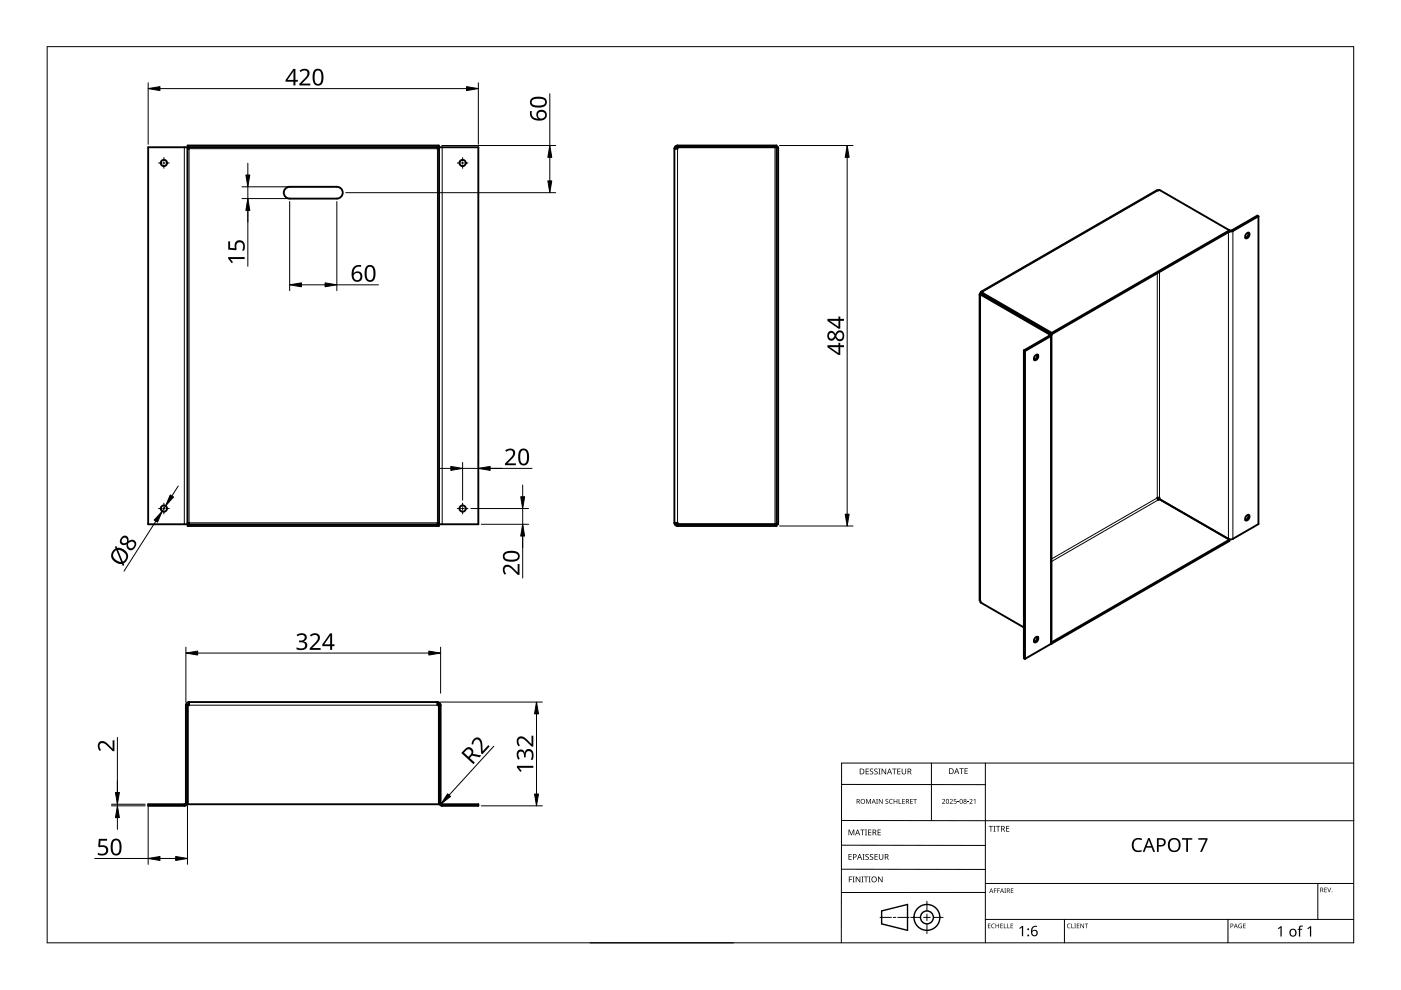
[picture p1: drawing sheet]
<svg xmlns="http://www.w3.org/2000/svg" width="297mm" height="210mm" viewBox="0 0 297 210" stroke-linecap="round" stroke-linejoin="round" font-family="sans-serif">
<g fill="none" stroke="#000" stroke-width=".4">
<path d="M31.4 31.2h8.3v80h-8.3zM40.1 31.2v.3h-.4M60.7 39.8l.7-.2h10a1.25 1.25 0 0 1 1.3 1.3 1.25 1.25 0 0 1-1.3 1.2h-10a1.25 1.25 0 0 1-1.2-.9 1.25 1.25 0 0 1 .5-1.4zM92.8 31.2v.3h.3M93 31.2h-53.2v-.3h53.2v80.6h-53.2v-.3h53.2M93.1 31.2h8.3v80h-8.3M143 31.5v79.4M143.7 30.9a.67 .67 0 0 0-.7 .6M143.7 31.2h21.3v80h-21.3M143.7 30.9h21v80.6h-21M143.7 30.9v.6h-.7M164.7 31.2h-21l-.4 .3"/>
<path d="M260.7 48.8l-14.9-8.5h-.5l-37.3 21.6M260.7 48.8v.3M260.7 48.8l-37.7 21.8M260.7 49.1l-37.7 21.8M264.3 49.5l.5-.1a.77 .77 0 0 1-.7 1.1 .74 .74 0 0 1 .2-1zM264.7 49.3l-.1 .7-.6 .4M266.8 45.9v65.2l-5.4 3.2h-.8l-14.8-8.5v-.2h-.4l.2 .4 .2-.1 14.9 8.5M266.8 45.9l-.2-.2-5.4 3.1h-.5M266.8 45.9l-5.4 3.1-.7 .1M207.7 62.4v64.8l.2 .5 9.2 5.3M207.9 62.2l15 8.7-.2 .4-5.4 3.1M207.9 62.5l14.7 8.5-.1 .2-5.4 3.1"/>
<path d="M207.9 62.2l-.2 .2 .2 .3v-.2M208.1 62.3l-.1 .1M208.1 62.3l-.2 .2M208.1 62.2v.1M208.1 62l.3-.1h-.4l-.1 .3M208.1 62v.3M208.1 62.3l14.9 8.6M208.1 62l14.9 8.6M217.1 74.3v65.3l.2 .1M217.1 74.3l.2 .1M217.3 74.4v65.3M219.6 75.3l.4-.1a.77 .77 0 0 1-.7 1.2 .74 .74 0 0 1 .3-1.1z"/>
<path d="M219.9 75.2l-.1 .6-.6 .5M222.9 71v65.3l-.2 .3-5.4 3.1M223 70.6v.3M39.7 110.9h.4v.3M93.1 110.9h-.3v.3M143 110.9a.67 .67 0 0 0 .7 .6M143 110.9h.7v.6M143.3 110.9l.4 .3h21M260.7 114.4v.3l-37.7 21.7M260.7 114.4l-37.7 21.8M264.3 109.3l.5-.1a.77 .77 0 0 1-.7 1.1 .74 .74 0 0 1 .2-1zM264.7 109.2l-.1 .6-.6 .4"/>
<path d="M219.6 135.2l.4-.2a.77 .77 0 0 1-.7 1.2 .74 .74 0 0 1 .3-1zM219.9 135l-.1 .7-.6 .4M222.9 136.4h.1M222.9 136.1l.1 .1M223 136.2v.2M40.1 148.9a.67 .67 0 0 0-.7 .6M40.1 149.2l-.4 .3v20.7a.67 .67 0 0 1-.6 .7h-7.7v-.4h7.7l.3-.1v-20.9M40.1 148.9v.6h-.7M40.1 148.9h52.7M92.8 149.2l.3 .3-.1 21h-53.2v-21M92.8 148.9a.67 .67 0 0 1 .6 .6M92.8 148.9v.6h.6"/>
<path d="M93.4 149.5l.1 20.9 .3 .1h7.6v.4h-7.6a.67 .67 0 0 1-.7-.7"/>
<circle cx="34.7" cy="34.6" r=".67"/>
<circle cx="98.1" cy="34.6" r=".67"/>
<circle cx="34.7" cy="107.8" r=".67"/>
<circle cx="98.1" cy="107.8" r=".67"/>
</g>
<g fill="none" stroke="#000" stroke-width=".21">
<path d="M39.1 31.2v80M40.1 31.5h52.7v79.4h-52.7zM93.8 31.2v80M143.7 31.5v79.4M164.3 31.2v80M245.4 57.9v47.7l-22.5 12.9M245.6 40.4l-37.2 21.5M245.8 57.7v47.9M260.5 49.2v65.1M260.7 48.8v.1M261.2 48.8l.2 .2v65.3M207.9 62.7v64.8"/>
<path d="M208.1 62.3h.1M222.7 70.8l-.2 .1v.3l.2 .1v65.3M245.6 106l-22.7 13.1M40.1 149.5h52.7M39.1 170.5v.4M39.4 170.2h.3M93.1 170.2h.3M93.8 170.5v.4"/>
</g>
<path d="M10 9.9h277v190h-277z" fill="none" stroke="#000" stroke-width=".21"/>
<g fill="none" stroke="#000" stroke-width=".21">
<path d="M178.4 179.2l30.5 .1M178.4 166.3l30.5 .1M178.5 174h108.6M197.5 161.8v12.2M208.9 161.8v38.1M287 161.8h-108.6v38.1M125.1 199.9h30.5M178.4 184.3h30.5M186.6 194.5h2.4M189.4 194.5h.5M190.4 194.5h2.4M193.1 194.5h2.1"/>
<path d="M195.8 194.5h1.4M196.5 191.1v2M196.5 193.8v1.4M196.5 195.9v2M197.9 194.5h2.1M208.9 189.2h-30.5M208.9 187.3h78.1M208.9 194.9h78.1M225.7 194.9v5M260.4 194.9v5M279.4 187.3v7.6"/>
</g>
<g fill="none" stroke="#000" stroke-width=".3">
<path d="M186.9 193.1l5.5-1.3v5.5l-5.5-1.4z"/>
<circle cx="196.5" cy="194.5" r="1.37"/>
<circle cx="196.5" cy="194.5" r="2.74"/>
</g>
<g fill="#000">
<path d="M179.9 175.9h.2l.4 1 .4-1h.2v1.2h-.1v-1.1l-.4 1.1h-.2l-.4-1.1 .1 1.1h-.2zM182.4 175.9h.9v.1h-.4v1.1h-.1v-1.1h-.4zM183.4 175.9h.4l-.1 .1v1l.1 .1h-.4l.1-.1v-1zM183.6 169.4h.2l.3 .8 .4-.8h.2v1h-.2v-.9l-.4 .9-.4-.9 .1 .9h-.2zM183.5 163h.7v.1h-.5v.4h.5v.1h-.5v.4h.5v.2h-.7zM184.1 175.9h.6v.1h-.5v.4h.5v.1h-.5v.5h.5v.1h-.6zM184.5 163.1l.4-.2 .2 .1v.1a.25 .25 0 0 0-.4-.1 .25 .25 0 0 0 0 .4 .4 .4 0 0 1 .5 .3 .4 .4 0 0 1-.3 .5 .4 .4 0 0 1-.5-.2h.1a.27 .27 0 0 0 .4 .1 .27 .27 0 0 0-.1-.4l-.3-.3zM185.4 163.1l.4-.2 .3 .1-.1 .1a.25 .25 0 0 0-.4-.1 .25 .25 0 0 0 0 .4 .4 .4 0 0 1 .5 .3 .4 .4 0 0 1-.3 .5 .4 .4 0 0 1-.5-.2h.1a.27 .27 0 0 0 .4 .1 .27 .27 0 0 0 0-.4l-.4-.3zM185.8 169.4h.3l-.1 .1v.8l.1 .1h-.3l.1-.1zM186.2 163h.5l-.2 .1v1l.2 .1h-.5l.2-.1v-1zM186.1 175.9h.6v.1h-.5v.4h.5v.1h-.5v.5h.5v.1h-.6zM186.3 169.4h.2l.5 .8v-.8h.1v1h-.1l-.6-.8v.8h-.1z"/>
<path d="M186.9 163h.2l.6 1v-1h.2v1.2h-.2l-.6-1v1h-.2zM187.8 169.5l.3-.1h.2v.2a.25 .25 0 0 0-.3-.1 .25 .25 0 0 0-.1 .3 .25 .25 0 0 0 .3 .1 .32 .32 0 0 1 0 .5 .32 .32 0 0 1-.5-.1 .25 .25 0 0 0 .4 .1 .25 .25 0 0 0 0-.4l-.3-.2zM188.6 169.5l.4-.1h.3l-.1 .2a.41 .41 0 0 0-.6 .3 .41 .41 0 0 0 .6 .4 .48 .48 0 0 1-.6-.1 .48 .48 0 0 1 0-.7zM189.1 163h1v.1h-.4v1.1h-.2v-1.1h-.4zM189.5 169.4h.1v.4h.5v-.4h.1v1h-.1v-.5h-.5v.5h-.1zM190.5 169.4h.2v.9h.4v.1h-.6zM190.2 163h.7v.1h-.5v.4h.5v.1h-.5v.4h.5v.2h-.7zM191.3 169.4h.5v.1h-.4v.3h.4v.1h-.4v.4h.4v.1h-.5zM191.2 163h.1v.8a.32 .32 0 0 0 .3 .3 .32 .32 0 0 0 .4-.4v-.7h.1v.7a.47 .47 0 0 1-.5 .5 .47 .47 0 0 1-.4-.5zM193 169.4h.5v.1h-.4v.3h.4v.1h-.4v.4h.4v.1h-.5zM193.6 169.4h.8v.1h-.3v.9h-.2v-.9h-.3zM199.7 169.5a.37 .37 0 0 1 .6 0 .37 .37 0 0 1-.2 .6l-.2 .2h.5v.1h-.7l.3-.4a.27 .27 0 0 0 .3-.3 .27 .27 0 0 0-.5-.1z"/>
<path d="M201.4 169.5a.37 .37 0 0 1 .6 0 .37 .37 0 0 1-.3 .6l-.2 .2h.5v.1h-.6l.2-.4a.27 .27 0 0 0 .3-.3 .27 .27 0 0 0-.4-.1zM202.3 169.4h.5v.1h-.4l-.1 .3a.34 .34 0 0 1 .5 .2 .34 .34 0 0 1-.2 .4 .34 .34 0 0 1-.4-.1 .29 .29 0 0 0 .4 0 .29 .29 0 0 0 0-.4 .29 .29 0 0 0-.4 0zM203 170l.3 .1zM203.4 162.9h.9v.1h-.4v1.1h-.1v-1.1h-.4zM205.1 170l.3 .1zM204.5 162.9h.7v.1h-.5v.4h.4v.1h-.4v.5h.5v.1h-.7zM205.5 169.5a.37 .37 0 0 1 .6 0 .37 .37 0 0 1-.2 .6l-.2 .2h.5v.1h-.7l.3-.4a.27 .27 0 0 0 .3-.3 .27 .27 0 0 0-.4-.1zM206.4 169.6l.4-.2v1h-.1v-.9zM209.6 175.1h.9v.2h-.3v1h-.2v-1h-.4zM210.6 175.1h.5l-.2 .1v1l.2 .1h-.5l.2-.1v-1zM211.2 175.1h.9v.2h-.4v1h-.2v-1h-.3zM213.3 175.1h.7v.2h-.5v.3h.5v.2h-.5v.4h.5v.1h-.7z"/>
<path d="M240.3 178.1a1.63 1.63 0 0 1 1.9-.3l-.2 .4a1.14 1.14 0 0 0-1.4 .1 1.14 1.14 0 0 0-.2 1.4 1.11 1.11 0 0 0 1.6 .5v.3a1.52 1.52 0 0 1-1.9-.5 1.52 1.52 0 0 1 .2-1.9zM180 185.8h.7v.2h-.6v.4h.5v.1h-.5v.6h-.1zM179.9 181.1h.7v.1h-.5v.4h.4v.1h-.4v.5h.5v.1h-.7zM180.8 185.8h.4l-.1 .2v.9l.1 .2h-.4l.1-.2v-.9zM181.4 185.8h.2l.7 1.1v-1.1h.1v1.3h-.2l-.6-1v1h-.2zM182.6 185.8h.5l-.2 .2v.9l.2 .2h-.5l.2-.2v-.9zM182.9 181.1h.4l-.1 .1v1l.1 .1h-.4l.1-.1v-1zM183.2 185.8h.9v.2h-.4v1.1h-.2v-1.1h-.3zM183.5 181.2l.5-.1h.2v.2a.25 .25 0 0 0-.4-.1 .25 .25 0 0 0 0 .4 .4 .4 0 0 1 .4 .3 .4 .4 0 0 1-.2 .4 .4 .4 0 0 1-.5-.2 .27 .27 0 0 0 .5 .1 .27 .27 0 0 0-.1-.4l-.4-.3zM184.2 185.8h.4l-.1 .2v.9l.1 .2h-.4l.1-.2v-.9zM184.5 181.2l.4-.1h.2v.2a.25 .25 0 0 0-.4-.1 .25 .25 0 0 0 0 .4 .4 .4 0 0 1 .5 .3 .4 .4 0 0 1-.3 .4 .4 .4 0 0 1-.5-.2h.1a.27 .27 0 0 0 .4 .1 .27 .27 0 0 0-.1-.4l-.3-.3zM185.4 181.1h.7v.1h-.5v.4h.5v.1h-.5v.5h.5v.1h-.7z"/>
<path d="M186.2 185.8h.1l.7 1.1v-1.1h.1v1.3h-.2l-.6-1v1h-.1zM186.3 181.1h.2v.8a.32 .32 0 0 0 .3 .3 .32 .32 0 0 0 .3-.3v-.8h.2v.8a.47 .47 0 0 1-.5 .4 .47 .47 0 0 1-.5-.4zM209.5 195.8h.5l-.4 .1v.3h.4l-.4 .1v.4l.4 .1h-.5zM210.3 196l.3-.2 .3 .1v.1a.39 .39 0 0 0-.6 .3 .39 .39 0 0 0 .6 .4 .46 .46 0 0 1-.7-.1 .46 .46 0 0 1 .1-.6zM210.7 188.4h.6l-.4 .1v.3h.4l-.4 .1v.4h-.2zM211.4 188.4h.6l-.4 .1v.3h.4l-.4 .1v.4h-.2zM211.1 195.8h.1v.4h.5v-.4h.1v1h-.1v-.5h-.5v.5h-.1zM212.1 195.8h.5l-.4 .1v.3h.4l-.4 .1v.4l.4 .1h-.5zM212.8 195.8h.2v.9l.4 .1h-.6zM212.9 188.4h.4l-.1 .1 .1 .8h-.4l.2-.1zM213.6 195.8h.1v.9l.4 .1h-.5zM214.3 195.8h.5l-.4 .1v.3h.4l-.4 .1v.4l.4 .1h-.5z"/>
<path d="M214.3 188.4h.6l-.5 .1v.3h.4l-.4 .1v.3l.5 .1h-.6zM216.1 196.8l.6-.5h.2v2.2h-.2v-1.9l-.4 .4zM226.3 196l.4-.2 .3 .1-.1 .1a.39 .39 0 0 0-.6 .3 .39 .39 0 0 0 .6 .4 .46 .46 0 0 1-.6-.1 .46 .46 0 0 1 0-.6zM227.1 195.8h.2v.9l.4 .1h-.6zM227.8 195.8h.3l-.1 .1 .1 .9h-.3l.1-.1zM228.3 195.8h.5l-.4 .1v.3h.4l-.4 .1v.4l.4 .1h-.5zM229.1 195.8h.1l.5 .8v-.8h.1v1h-.1l-.5-.8v.8h-.1zM230 195.8h.7l-.3 .1v.9h-.1v-.9zM250.6 177.7h2.2v.3h-.9v2.6h-.4v-2.6h-.9zM254.1 177.7h1.9l-1.2 2.9h-.4l1.2-2.6h-1.5zM262.7 196l.6-.1-.1 .1a.4 .4 0 0 0-.5 .3 .4 .4 0 0 0 .5 .4v-.3l-.2-.1h.3v.5a.53 .53 0 0 1-.7-.1 .53 .53 0 0 1 .1-.7zM263.6 195.8h.5l-.4 .1v.3h.4l-.4 .1v.4l.4 .1h-.5z"/>
<path d="M270.9 196.8l.6-.4h.2v2.2h-.2v-1.9l-.4 .3zM275.5 196.4l.7-.1v.2h-.4l-.1 .2v.2h.4v.2h-.4v1.5h-.3v-1.5h-.3l.3-.2zM277.2 196.8l.6-.4h.2v2.2h-.3v-1.9l-.4 .3zM280.8 188.2h.5l-.4 .1v.3h.4l-.4 .1v.4l.4 .1h-.5zM281.4 188.2h.1l.3 .8 .3-.8h.1l-.3 1h-.1z"/>
<path d="M181.6 169.4h.3a.29 .29 0 0 1 .4 .2 .29 .29 0 0 1-.2 .4l.3 .4h-.2l-.2-.4h-.2v.4h-.2zM181.8 169.5v.4h.1a.2 .2 0 0 0 .2-.2 .2 .2 0 0 0-.2-.2z"/>
<path d="M181.8 175.9h.1l.5 1.2h-.2l-.1-.4h-.5l-.2 .4h-.1zM181.8 176l-.2 .6h.4z"/>
<path d="M182.3 163h.4a.61 .61 0 0 1 .6 .6 .61 .61 0 0 1-.7 .6h-.3zM182.4 163.1v.9h.2a.48 .48 0 0 0 .5-.4 .48 .48 0 0 0-.5-.5z"/>
<path d="M182.4 169.9a.51 .51 0 0 1 1 0 .51 .51 0 0 1-1 0zM182.6 169.9a.4 .4 0 0 0 .8 0 .4 .4 0 0 0-.8 0z"/>
<path d="M185 175.9h.3a.35 .35 0 0 1 .5 .2 .35 .35 0 0 1-.3 .5l.4 .5h-.2l-.3-.5h-.2v.5h-.2zM185.2 176v.5h.1a.23 .23 0 0 0 .3-.3 .23 .23 0 0 0-.3-.2z"/>
<path d="M185.2 169.4l.5 1-.3-.3h-.4l-.2 .3zM185.2 169.5l-.1 .5h.3z"/>
<path d="M188.5 163h.2l.4 1.2h-.1l-.2-.4h-.5l-.1 .4h-.2zM188.6 163.1l-.2 .6h.4z"/>
<path d="M192.1 169.4h.3a.29 .29 0 0 1 .3 .2 .29 .29 0 0 1-.2 .4l.3 .4h-.1l-.3-.4h-.2v.4h-.1zM192.2 169.5v.4h.2a.2 .2 0 0 0 .2-.2 .2 .2 0 0 0-.3-.2z"/>
<path d="M192.4 163h.4a.35 .35 0 0 1 .4 .2 .35 .35 0 0 1-.2 .4l.3 .6h-.2l-.3-.5h-.2v.5h-.2zM192.6 163.1v.4h.2a.23 .23 0 0 0 .3-.2 .23 .23 0 0 0-.3-.2z"/>
<path d="M200.7 169.5l.3-.1 .2 .2v.5l-.2 .3h-.3l-.1-.2zM200.7 169.6v.1a.37 .37 0 0 0-.1 .4 .37 .37 0 0 0 .4 .2 .4 .4 0 0 0 .2-.5 .4 .4 0 0 0-.5-.2z"/>
<path d="M201.2 162.9h.4a.61 .61 0 0 1 .6 .6 .61 .61 0 0 1-.6 .6h-.4zM201.4 163v1h.1a.48 .48 0 0 0 .5-.5 .48 .48 0 0 0-.4-.5z"/>
<path d="M202.8 162.9h.1l.5 1.2h-.2l-.1-.4h-.5l-.1 .4h-.2zM202.8 163l-.1 .6h.3z"/>
<path d="M203.6 169.5l.3-.1 .2 .2v.5l-.2 .3h-.3l-.1-.2zM203.7 169.6l-.1 .1a.37 .37 0 0 0-.1 .4 .37 .37 0 0 0 .4 .2 .4 .4 0 0 0 .2-.5 .4 .4 0 0 0-.4-.2z"/>
<path d="M204.3 169.5a.29 .29 0 0 1 .5-.1 .29 .29 0 0 1-.1 .5 .29 .29 0 0 1 .1 .4 .29 .29 0 0 1-.4 0 .29 .29 0 0 1 .1-.4zM204.4 170.2a.2 .2 0 0 0 .4 0 .2 .2 0 0 0-.4 0zM204.4 169.7a.2 .2 0 0 0 .4 0 .2 .2 0 0 0-.4 0z"/>
<path d="M212.3 175.1h.3a.35 .35 0 0 1 .4 .3 .35 .35 0 0 1-.2 .4l.3 .5h-.2l-.3-.5h-.2v.5h-.1zM212.4 175.2v.5h.2a.23 .23 0 0 0 .3-.2 .23 .23 0 0 0-.3-.3z"/>
<path d="M245.3 177.7h.8a.92 .92 0 0 1 1.1 .9 .92 .92 0 0 1-1.2 .9h-.3v1.1h-.4zM245.7 178v1.2a.73 .73 0 0 0 .8-.1 .73 .73 0 0 0 .2-.8l-.3-.2z"/>
<path d="M248 178.1a1.44 1.44 0 0 1 1.8-.2 1.44 1.44 0 0 1 .4 1.9 1.39 1.39 0 0 1-1.8 .8 1.39 1.39 0 0 1-.7-1.9zM248.3 178.2a1.23 1.23 0 0 0 .5 2.1 1.23 1.23 0 0 0 1.1-.9 1.23 1.23 0 0 0-.5-1.3l-.7-.1z"/>
<path d="M180.8 181.1h.4a.41 .41 0 0 1 .4 .5 .41 .41 0 0 1-.6 .2v.5h-.2zM181 181.2v.5a.29 .29 0 0 0 .5-.3 .29 .29 0 0 0-.5-.2z"/>
<path d="M182.2 181.1h.1l.5 1.2h-.2l-.1-.4h-.5l-.1 .4h-.2zM182.3 181.2l-.2 .6h.3z"/>
<path d="M184.7 186.5a.61 .61 0 0 1 1.2 0 .61 .61 0 0 1-1.2 0zM184.9 186.5a.45 .45 0 0 0 .9 0 .45 .45 0 0 0-.9 0z"/>
<path d="M187.6 181.1h.3a.35 .35 0 0 1 .5 .2 .35 .35 0 0 1-.3 .4l.4 .6h-.2l-.3-.5h-.3v.5h-.1zM187.7 181.2v.5h.2a.23 .23 0 0 0 .3-.3 .23 .23 0 0 0-.3-.2z"/>
<path d="M210.1 188.4l.5 .9-.2-.3h-.4l-.3 .3zM210.2 188.5l-.2 .4h.3z"/>
<path d="M212.4 188.4l.5 .9-.3-.3h-.3l-.3 .3zM212.4 188.5l-.1 .4h.3z"/>
<path d="M213.5 188.4h.2a.28 .28 0 0 1 .4 .2 .28 .28 0 0 1-.2 .3l.3 .4-.4-.4h-.2v.4h-.1zM213.6 188.5v.3h.1a.19 .19 0 0 0 .3-.2 .19 .19 0 0 0-.3-.1z"/>
<path d="M218.9 196.5l.3-.2a.38 .38 0 0 1 .7 .2 .74 .74 0 0 0-1 .9 .7 .7 0 0 1 1 .2 .7 .7 0 0 1-.4 1 .7 .7 0 0 1-.9-.6v-.9zM218.8 197.8a.5 .5 0 0 0 1 0 .5 .5 0 0 0-1 0z"/>
<path d="M243.4 177.7h.4l1.1 2.9h-.4l-.3-.9h-1.2l-.3 .9h-.4zM243.6 178.1l-.5 1.3h1z"/>
<path d="M260.9 195.8h.2a.32 .32 0 0 1 .4 .4 .32 .32 0 0 1-.5 .2v.4h-.1zM261 195.9v.4a.24 .24 0 0 0 .4-.2 .24 .24 0 0 0-.4-.2z"/>
<path d="M262 195.8l.4 1-.2-.3h-.4l-.2 .3zM262 196l-.1 .4h.3z"/>
<path d="M273.6 197.1a.82 .82 0 0 1 1.2 .1 .82 .82 0 0 1-.2 1.2 .82 .82 0 0 1-1.2-.4zM273.8 197.2a.6 .6 0 0 0-.1 .8 .6 .6 0 0 0 .8 .2l.1-.3a.53 .53 0 0 0-.1-.6 .53 .53 0 0 0-.7-.1z"/>
<path d="M279.9 188.2h.3a.28 .28 0 0 1 .3 .2 .28 .28 0 0 1-.1 .3l.2 .5-.3-.4h-.2v.4h-.2zM280.1 188.3v.4h.1a.19 .19 0 0 0 .2-.2 .19 .19 0 0 0-.2-.2z"/>
<circle cx="218" cy="198.3" r=".2"/>
<circle cx="218" cy="197" r=".2"/>
<circle cx="282.4" cy="189.1" r=".09"/>
</g>
<g fill="none" stroke="#000" stroke-width=".21">
<path d="M33.6 34.6h.7M34.5 34.6h.5M34.7 33.4v.7M34.7 34.3v.5M34.7 35v.7M35.2 34.6h.7M97 34.6h.6M97.9 34.6h.4M98.1 33.4v.7M98.1 34.3v.5M98.1 35v.7M98.6 34.6h.6"/>
<path d="M33.6 107.8h.7M34.5 107.8h.5M34.7 106.7v.7M34.7 107.6v.5M34.7 108.3v.7M35.2 107.8h.7M97 107.8h.6M97.9 107.8h.4M98.1 106.7v.7M98.1 107.6v.5M98.1 108.3v.7M98.6 107.8h.6"/>
</g>
<g fill="none" stroke="#000" stroke-width=".21">
<path d="M31.4 17.5v13.1M33.9 18.8h65M101.4 17.5v13.1M116.6 19.9v11M51.3 39.6h19.5M52.5 34.6v2.5M52.5 39.6v16.9M93.7 30.9h24.1M116.6 33.4v5M165.3 30.9h15.6M179.6 33.4v75.6M51.3 42.1h19.5"/>
<path d="M61.4 42.7v18.9M71.4 42.7v18.9M73.3 40.9h44.5M63.9 60.4h5M71.4 60.4h8.8M93.1 99.3h2.5M98.1 98.1v8M98.1 99.3h14.7M101.4 98.1v.6M33 110.5l-6.7 10.6M35.1 107.3l-.7 1.1M37.8 103l-1.4 2.2"/>
<path d="M99.8 107.8h12.3M102 111.2h10.1M110.8 102.8v2.5M110.8 107.8v14.7M165.3 111.5h15.6M39.4 137.2v11.7M41.9 138.5h49M93.4 137.2v9.8M24.9 156.4v14.5M93.4 148.9h21.6M104.7 158.2l-11.2 12.2M113.8 151.4v17"/>
<path d="M23.6 170.9h7.2M23.6 170.5h7.2M24.9 173.4v2.5M31.4 171.1v12.2M39.7 170.8v12.5M102 170.9h13M20.1 182h11.3M33.9 182h3.3"/>
</g>
<g fill="#000" stroke="#000" stroke-width=".21">
<path d="M31.4 18.8l2.5-.4v.8zM98.9 18.4l2.5 .4-2.5 .4zM52.1 37.1h.9l-.5 2.5zM116.6 30.9l.4 2.5h-.8zM116.2 38.4h.8l-.4 2.5zM179.6 30.9l.4 2.5h-.8zM52.5 42.1l.5 2.5h-.9zM68.9 60l2.5 .4-2.5 .4zM61.4 60.4l2.5-.4v.8zM95.6 98.9l2.5 .4-2.5 .4zM101.4 99.3l2.5-.4v.8zM34.4 108.4l-1 2.3-.7-.4z"/>
<path d="M36.1 104.9l.7 .5-1.7 1.9zM110.8 111.2l.4 2.5h-.8zM110.4 105.3h.8l-.4 2.5zM179.2 109h.8l-.4 2.5zM39.4 138.5l2.5-.5v.9zM90.9 138l2.5 .5-2.5 .4zM113.8 148.9l.4 2.5h-.9zM24.9 170.9l.4 2.5h-.8zM24.5 168h.8l-.4 2.5zM94.9 168.3l.6 .6-2 1.5zM113.3 168.4h.9l-.4 2.5zM31.4 182l2.5-.4v.8z"/>
<path d="M37.2 181.6l2.5 .4-2.5 .4z"/>
</g>
<g fill="#000">
<path d="M63.5 15a1.16 1.16 0 0 1 1.3-.4 1.16 1.16 0 0 1 .8 1.1l-.3 .7-1.3 1.3h1.8v.4h-2.3v-.3l1.1-1.2a.98 .98 0 0 0 .2-1.6h-.4l-.7 .3zM48.4 51.2h.4v1.4h1a1.17 1.17 0 0 1 .9-1.7 1.17 1.17 0 0 1 1.2 1.6l-.2 .6h-.4a1.03 1.03 0 0 0-.5-1.7 .93 .93 0 0 0-.6 1.4l-.2 .3-1.6-.2zM48.4 54.5h3.5v.4h-3.1l.6 .7-.3 .2-.7-.9zM107.1 95.5a1.16 1.16 0 0 1 1.3-.4 1.16 1.16 0 0 1 .8 1.2l-.3 .6-1.3 1.3h1.8v.4h-2.3v-.3l1.1-1.1a.98 .98 0 0 0 .2-1.7h-.4l-.7 .3zM106.9 120a1.5 1.5 0 0 1 2.1 .6l.8 .8v-1.8h.3v2.3h-.3l-1.1-1.1a.98 .98 0 0 0-1.7-.3v.5l.3 .6-.3 .3a1.47 1.47 0 0 1-.1-1.9zM62.9 134.6a1.25 1.25 0 0 1 1.2-.4 1.25 1.25 0 0 1 1 .9 .85 .85 0 0 1-.8 .9 .93 .93 0 0 1 .9 1 .93 .93 0 0 1-1.1 .8l-1.2-.1v-.4a1.24 1.24 0 0 0 1.8-.3 .71 .71 0 0 0-1-.8h-.3v-.4a.81 .81 0 0 0 .9-.1 .81 .81 0 0 0 .3-.8 1.02 1.02 0 0 0-1.5 0zM65.7 134.7a1.16 1.16 0 0 1 1.3-.5 1.16 1.16 0 0 1 .8 1.2l-.3 .7-1.3 1.3h1.8v.4h-2.3v-.4l1.1-1.1a.98 .98 0 0 0 .2-1.6l-.4-.1-.7 .4zM21 157.4a1.5 1.5 0 0 1 2.1 .6l.8 .7v-1.7h.4v2.3h-.4l-1.1-1.1a.98 .98 0 0 0-1.7-.3v.5l.3 .6-.3 .2a1.47 1.47 0 0 1-.1-1.8zM100.4 156.7a1.09 1.09 0 0 1 1.3-.2 1.09 1.09 0 0 1 .6 1.3v1.5l1.2-1.3 .3 .2-1.5 1.8-.3-.3-.1-1.6a.98 .98 0 0 0-1-1.3l-.4 .4-.2 .6h-.3zM109.8 159.2a.85 .85 0 0 1 .9-.3 .85 .85 0 0 1 .6 .7 .93 .93 0 0 1 1-.8 .93 .93 0 0 1 .8 1l-.2 1.3h-.4a1.24 1.24 0 0 0-.3-1.8 .71 .71 0 0 0-.7 .9v.4h-.4a.81 .81 0 0 0-.1-.9 .81 .81 0 0 0-.8-.3 1.02 1.02 0 0 0 0 1.5l-.3 .2a1.65 1.65 0 0 1-.1-1.9zM109.8 156.4a1.5 1.5 0 0 1 2.1 .6l.8 .7v-1.7h.4v2.3h-.4l-1.1-1.1a.98 .98 0 0 0-1.7-.3v.5l.3 .6-.2 .3a1.47 1.47 0 0 1-.2-1.9zM21 177.9h1.7v.3h-1.4l-.1 1.1a1.17 1.17 0 0 1 1.8 .9 1.17 1.17 0 0 1-1.6 1.2l-.7-.2v-.4a1.03 1.03 0 0 0 1.1 .3 1.03 1.03 0 0 0 .7-.8 .93 .93 0 0 0-1.5-.7l-.2-.1z"/>
<path d="M109.6 162.4h3.5v.4h-3.1l.6 .7-.3 .2-.7-1z"/>
<path d="M62.2 14.6h.4v2.3h.5v.4h-.5v.8h-.4v-.8h-1.7v-.3zM62.2 15.1l-1.2 1.8h1.2z"/>
<path d="M66.7 14.8a1.16 1.16 0 0 1 1.3-.1 1.16 1.16 0 0 1 .6 1.3 1.69 1.69 0 0 1-1 2.2 1.27 1.27 0 0 1-1.3-1.6l.1-1.2zM67 15.1a2.16 2.16 0 0 0 .2 2.7 .82 .82 0 0 0 .9-1.1 1.35 1.35 0 0 0-.7-1.8z"/>
<path d="M112.6 21a2.6 2.6 0 0 1 3.2 .1 1.22 1.22 0 0 1-.2 1.4 1.22 1.22 0 0 1-1.2 .3 1.53 1.53 0 0 1-2-1zM112.9 21.2a.75 .75 0 0 0 0 .9 .75 .75 0 0 0 .9 .3l1-.1a.69 .69 0 0 0 .8-.6 .69 .69 0 0 0-.8-.7h-1.3z"/>
<path d="M112.4 23.5h.4a1.18 1.18 0 0 0 1.3 1.6 1.08 1.08 0 0 1-.1-1.6 1.08 1.08 0 0 1 1.6 .1 1.22 1.22 0 0 1 .2 1.4 1.22 1.22 0 0 1-1.4 .6 1.63 1.63 0 0 1-2-2.1zM114.1 24.4a.76 .76 0 0 0 1.5 0 .76 .76 0 0 0-1.5 0z"/>
<path d="M75 56.6l.6-.3 .5-.1h.5v.4a1.18 1.18 0 0 0-1.6 1.3 1.08 1.08 0 0 1 1.6-.1 1.08 1.08 0 0 1-.1 1.6 1.22 1.22 0 0 1-1.4 .2 1.22 1.22 0 0 1-.6-1.4l.1-.9zM74.9 58.6a.8 .8 0 0 0 1.6 0 .8 .8 0 0 0-1.6 0z"/>
<path d="M77.7 56.4a1.16 1.16 0 0 1 1.4-.1 1.16 1.16 0 0 1 .5 1.3 1.69 1.69 0 0 1-1 2.2 1.27 1.27 0 0 1-1.3-1.6l.1-1.2zM78 56.7a2.16 2.16 0 0 0 .3 2.7 .82 .82 0 0 0 .9-1.1 1.35 1.35 0 0 0-.7-1.8z"/>
<path d="M175.8 70.3a.88 .88 0 0 1 1.3 .5 1 1 0 0 1 1.3-.7 1 1 0 0 1 .6 1.3 .94 .94 0 0 1-.9 .9 .94 .94 0 0 1-1-.7 .91 .91 0 0 1-1.2 .6 .91 .91 0 0 1-.5-1.2zM177.3 71.2a.7 .7 0 0 0 1.4 0 .7 .7 0 0 0-1.4 0zM175.8 71.2a.58 .58 0 0 0 1.1 0 .58 .58 0 0 0-1.1 0z"/>
<path d="M175.4 73.2h2.4v-.5h.4v.5h.7v.4h-.7v1.7h-.4l-2.4-1.7zM175.9 73.6l1.9 1.3v-1.3z"/>
<path d="M175.4 67.6h2.4v-.5h.4v.5h.7v.4h-.7v1.7h-.4l-2.4-1.6zM175.9 68l1.9 1.3v-1.3z"/>
<path d="M110.3 95.3a1.16 1.16 0 0 1 1.3 0 1.16 1.16 0 0 1 .6 1.2 1.69 1.69 0 0 1-1 2.2 1.27 1.27 0 0 1-1.3-1.6l.1-1.2zM110.6 95.7a2.16 2.16 0 0 0 .2 2.6 .82 .82 0 0 0 .9-1.1 1.35 1.35 0 0 0-.7-1.7z"/>
<path d="M25.9 113.8a.84 .84 0 0 1 1-.1 .84 .84 0 0 1 .4 1 1 1 0 0 1 1.4 .1 1 1 0 0 1-.2 1.5 .94 .94 0 0 1-1.2 .3 .94 .94 0 0 1-.5-1.2 .91 .91 0 0 1-1.3-.2 .91 .91 0 0 1 .3-1.3zM27.1 115.6a.7 .7 0 0 0 1.4 0 .7 .7 0 0 0-1.4 0zM25.8 114.6a.6 .6 0 0 0 1.2 0 .6 .6 0 0 0-1.2 0z"/>
<path d="M24.4 115.9l.3-.1 .1 .4a1.81 1.81 0 0 1 2.1 .9 1.81 1.81 0 0 1-.5 2.3l-.2 .1 .2 .3-.4 .2-.1-.4a1.84 1.84 0 0 1-2-.8 1.84 1.84 0 0 1 .1-2.1l.5-.4zM25 116.6l1 2.5a1.23 1.23 0 0 0 .7-1.3 1.23 1.23 0 0 0-1-1zM24.4 116.8l-.3 .5a1.34 1.34 0 0 0 1.1 1.8l.5 .1-1-2.5z"/>
<path d="M106.9 117.2a2.6 2.6 0 0 1 3.2 .2 1.22 1.22 0 0 1-.2 1.3 1.22 1.22 0 0 1-1.3 .4 1.53 1.53 0 0 1-2-1zM107.2 117.5a.75 .75 0 0 0-.1 .9 .75 .75 0 0 0 .9 .3l1-.1a.69 .69 0 0 0 .8-.7 .69 .69 0 0 0-.8-.6h-1.2z"/>
<path d="M70 134.3h.4v2.3h.5v.4h-.5v.8h-.4v-.8h-1.7v-.4zM70 134.7l-1.3 1.9h1.3z"/>
<path d="M23.9 178.1a1.16 1.16 0 0 1 1.3-.1 1.16 1.16 0 0 1 .6 1.2 1.69 1.69 0 0 1-1 2.2 1.27 1.27 0 0 1-1.3-1.6l.1-1.2zM24.2 178.4a2.16 2.16 0 0 0 .2 2.6 .82 .82 0 0 0 .9-1.1 1.35 1.35 0 0 0-.7-1.7z"/>
<path d="M98.4 159a1 1 0 0 1 1.4-.5 1 1 0 0 1 .5 1.3l1.8 .4-.4 .4-1.6-.4-.5 .5 1.1 1-.3 .3-2.6-2.3zM98.7 159.2l-.3 .4 .9 .9 .4-.4a.67 .67 0 0 0 0-1.1 .67 .67 0 0 0-1 .2z"/>
</g>
</svg>
